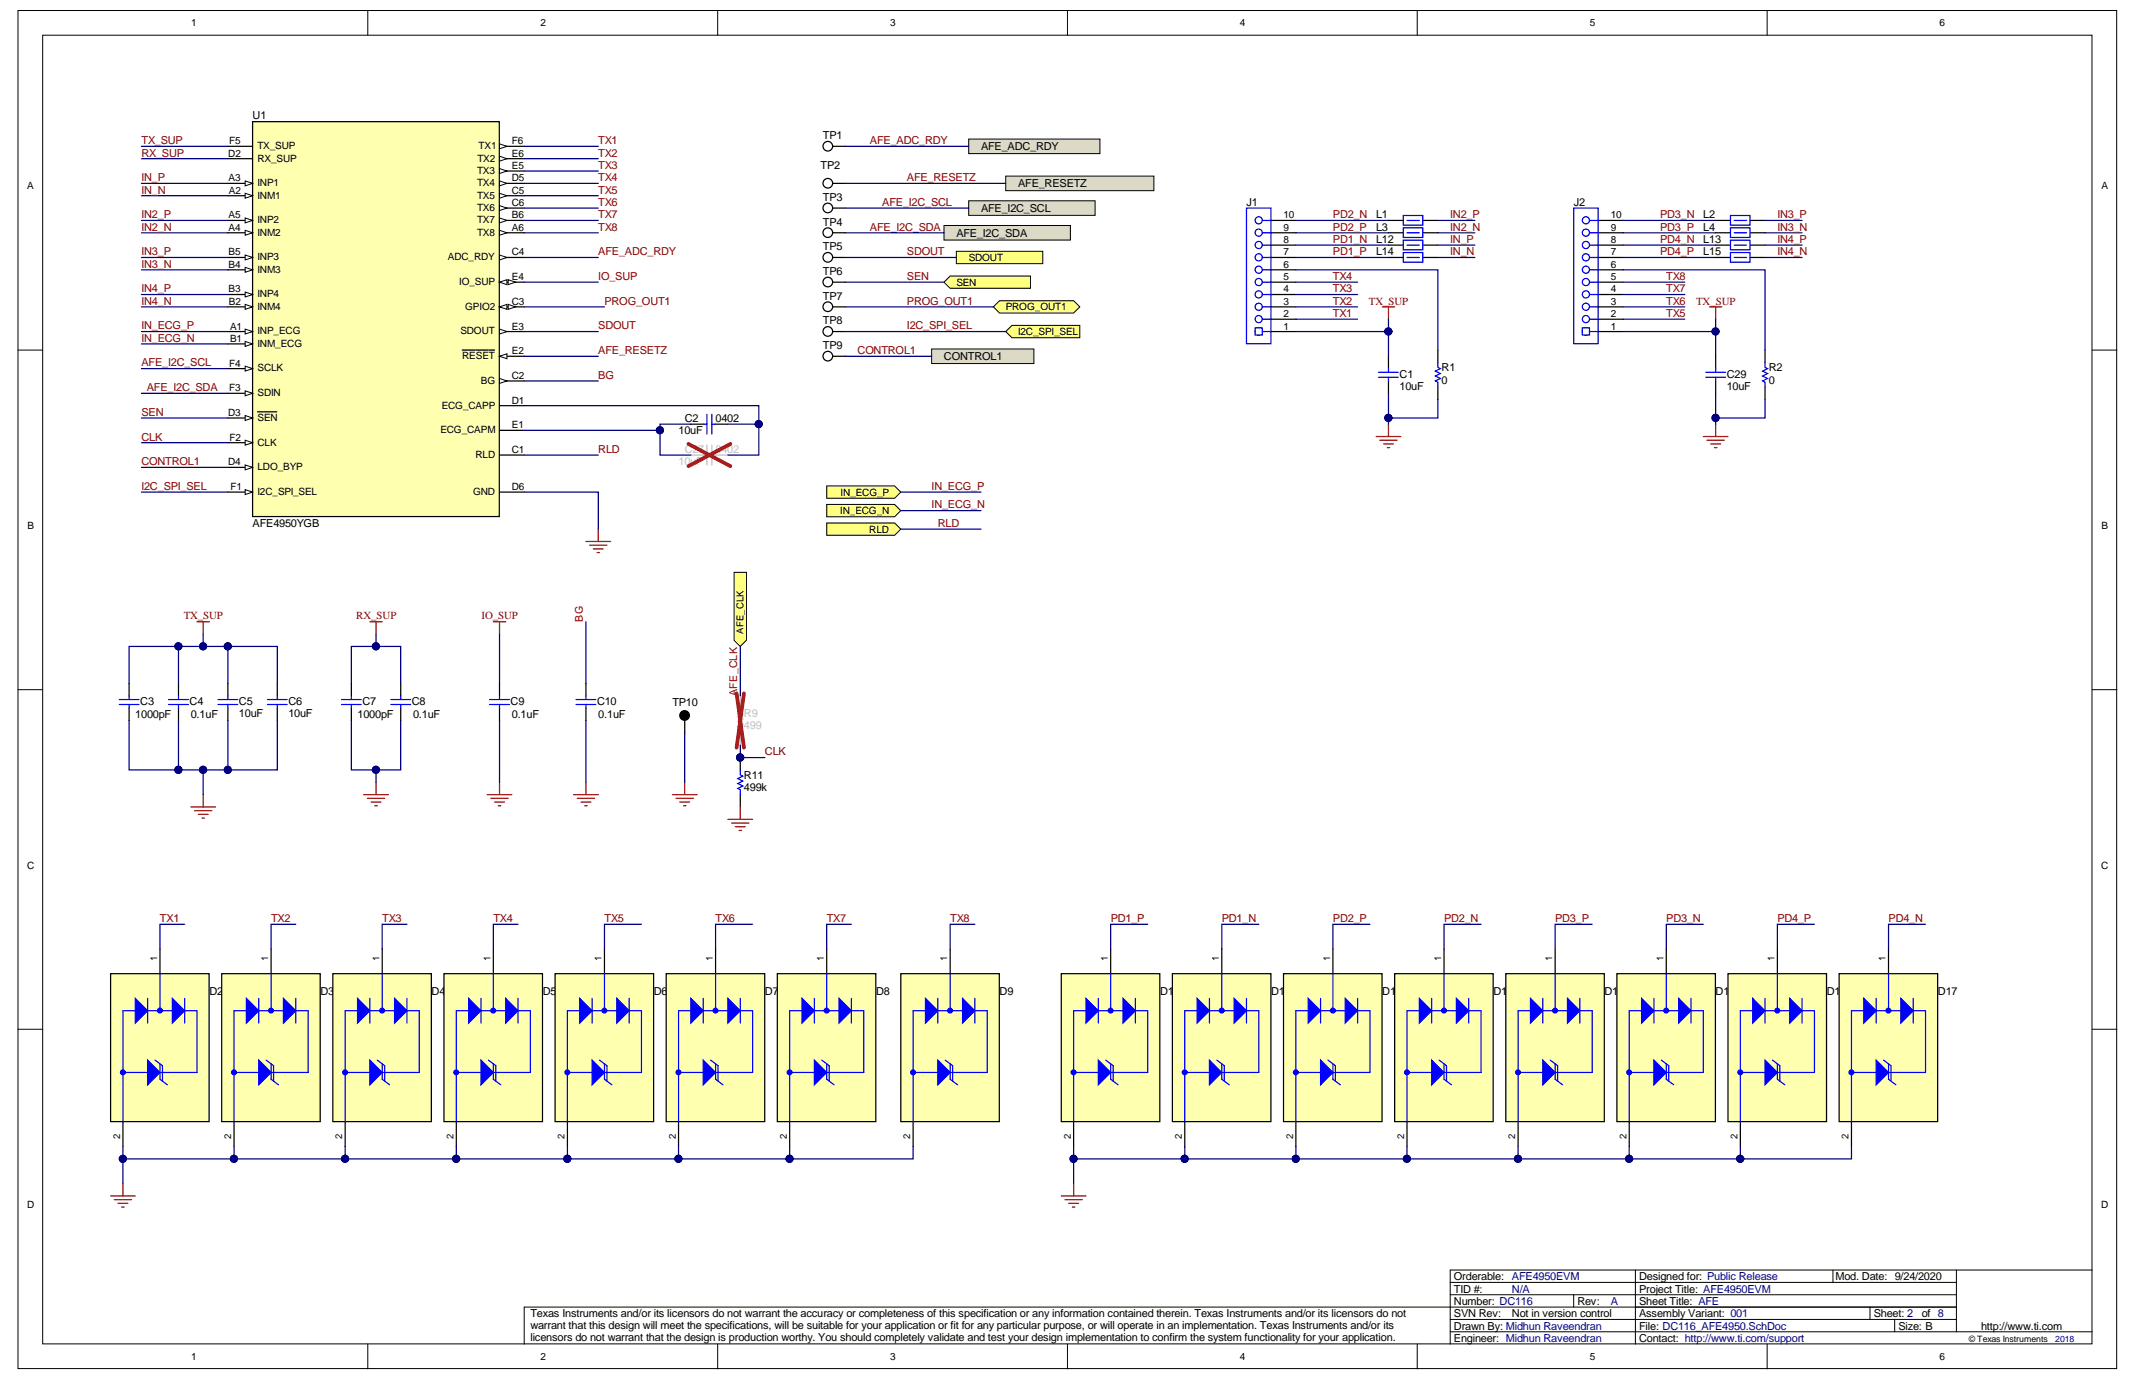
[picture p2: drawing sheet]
<svg xmlns="http://www.w3.org/2000/svg" width="432mm" height="279mm" viewBox="0 0 432 279" stroke-linecap="round" stroke-linejoin="round" font-family="sans-serif">
<defs><g id="words">
<g font-size="2.2" fill="#800000">
<text x="28.6" y="29.1">TX_SUP</text>
<text x="120.9" y="29.1">TX1</text>
<text x="175.8" y="29.1">AFE_ADC_RDY</text>
<text x="28.6" y="31.6">RX_SUP</text>
<text x="120.9" y="31.6">TX2</text>
<text x="120.9" y="34.1">TX3</text>
<text x="28.6" y="36.6">IN_P</text>
<text x="28.6" y="39.1">IN_N</text>
<text x="120.9" y="36.6">TX4</text>
<text x="120.9" y="39.1">TX5</text>
<text x="120.9" y="41.6">TX6</text>
<text x="178.3" y="41.6">AFE_I2C_SCL</text>
<text x="183.3" y="36.6">AFE_RESETZ</text>
<text x="28.6" y="44.1">IN2_P</text>
<text x="28.6" y="46.6">IN2_N</text>
<text x="120.9" y="46.6">TX8</text>
<text x="120.9" y="44.1">TX7</text>
<text x="175.8" y="46.6">AFE_I2C_SDA</text>
<text x="269.3" y="46.6">PD2_P</text>
<text x="269.3" y="44.1">PD2_N</text>
<text x="293" y="44.1">IN2_P</text>
<text x="293" y="46.6">IN2_N</text>
<text x="335.4" y="44.1">PD3_N</text>
<text x="335.4" y="46.6">PD3_P</text>
<text x="359.1" y="44.1">IN3_P</text>
<text x="359.1" y="46.6">IN3_N</text>
<text x="28.6" y="51.6">IN3_P</text>
<text x="120.9" y="51.6">AFE_ADC_RDY</text>
<text x="183.3" y="51.6">SDOUT</text>
<text x="269.3" y="49.1">PD1_N</text>
<text x="269.3" y="51.6">PD1_P</text>
<text x="293" y="49.1">IN_P</text>
<text x="293" y="51.6">IN_N</text>
<text x="335.4" y="51.6">PD4_P</text>
<text x="335.4" y="49.1">PD4_N</text>
<text x="359.1" y="49.1">IN4_P</text>
<text x="359.1" y="51.6">IN4_N</text>
<text x="28.6" y="54.1">IN3_N</text>
<text x="28.6" y="59.1">IN4_P</text>
<text x="120.9" y="56.6">IO_SUP</text>
<text x="183.3" y="56.6">SEN</text>
<text x="269.3" y="59.1">TX3</text>
<text x="269.3" y="56.6">TX4</text>
<text x="336.7" y="56.6">TX8</text>
<text x="336.7" y="59.1">TX7</text>
<text x="28.6" y="61.6">IN4_N</text>
<text x="122.1" y="61.6">PROG_OUT1</text>
<text x="183.3" y="61.6">PROG_OUT1</text>
<text x="269.3" y="64.1">TX1</text>
<text x="269.3" y="61.6">TX2</text>
<text x="276.6" y="61.5">TX_SUP</text>
<text x="336.7" y="61.6">TX6</text>
<text x="336.7" y="64.1">TX5</text>
<text x="342.7" y="61.5">TX_SUP</text>
<text x="28.6" y="69.1">IN_ECG_N</text>
<text x="28.6" y="66.6">IN_ECG_P</text>
<text x="120.9" y="71.6">AFE_RESETZ</text>
<text x="120.9" y="66.6">SDOUT</text>
<text x="173.3" y="71.6">CONTROL1</text>
<text x="183.3" y="66.6">I2C_SPI_SEL</text>
<text x="28.6" y="74">AFE_I2C_SCL</text>
<text x="120.9" y="76.5">BG</text>
<text x="29.7" y="79">AFE_I2C_SDA</text>
<text x="28.6" y="89">CLK</text>
<text x="28.6" y="84">SEN</text>
<text x="28.6" y="94">CONTROL1</text>
<text x="120.9" y="91.5">RLD</text>
<text x="28.6" y="99">I2C_SPI_SEL</text>
<text x="188.2" y="99">IN_ECG_P</text>
<text x="188.2" y="102.7">IN_ECG_N</text>
<text x="189.5" y="106.5">RLD</text>
<text x="37.1" y="125.2">TX_SUP</text>
<text x="72" y="125.2">RX_SUP</text>
<text x="97.3" y="125.2">IO_SUP</text>
<text x="154.6" y="152.6">CLK</text>
<text x="32.3" y="186.3">TX1</text>
<text x="54.8" y="186.3">TX2</text>
<text x="77.2" y="186.3">TX3</text>
<text x="99.7" y="186.3">TX4</text>
<text x="122.1" y="186.3">TX5</text>
<text x="144.6" y="186.3">TX6</text>
<text x="167" y="186.3">TX7</text>
<text x="192" y="186.3">TX8</text>
<text x="224.4" y="186.3">PD1_P</text>
<text x="246.9" y="186.3">PD1_N</text>
<text x="269.3" y="186.3">PD2_P</text>
<text x="291.8" y="186.3">PD2_N</text>
<text x="314.2" y="186.3">PD3_P</text>
<text x="336.7" y="186.3">PD3_N</text>
<text x="359.1" y="186.3">PD4_P</text>
<text x="381.6" y="186.3">PD4_N</text>
</g>
<g font-size="2.2">
<text x="51" y="24.1">U1</text>
<text x="166.3" y="28.1">TP1</text>
<text x="165.8" y="34.1">TP2</text>
<text x="198.2" y="30.3">AFE_ADC_RDY</text>
<text x="166.3" y="40.6">TP3</text>
<text x="205.7" y="37.8">AFE_RESETZ</text>
<text x="251.9" y="41.6">J1</text>
<text x="318" y="41.6">J2</text>
<text x="166.3" y="45.6">TP4</text>
<text x="193.2" y="47.8">AFE_I2C_SDA</text>
<text x="198.2" y="42.8">AFE_I2C_SCL</text>
<text x="278.1" y="44.1">L1</text>
<text x="278.1" y="46.6">L3</text>
<text x="344.2" y="44.1">L2</text>
<text x="344.2" y="46.6">L4</text>
<text x="166.3" y="50.6">TP5</text>
<text x="278.1" y="49.1">L12</text>
<text x="278.1" y="51.6">L14</text>
<text x="344.2" y="49.1">L13</text>
<text x="344.2" y="51.6">L15</text>
<text x="166.3" y="55.6">TP6</text>
<text x="166.3" y="60.6">TP7</text>
<text x="166.3" y="65.6">TP8</text>
<text x="166.3" y="70.6">TP9</text>
<text x="190.7" y="72.7">CONTROL1</text>
<text x="282.8" y="76.3">C1</text>
<text x="291.3" y="77.5">0</text>
<text x="291.3" y="75">R1</text>
<text x="348.9" y="76.3">C29</text>
<text x="357.4" y="77.5">0</text>
<text x="357.4" y="75">R2</text>
<text x="282.8" y="78.8">10uF</text>
<text x="348.9" y="78.8">10uF</text>
<text x="137.1" y="87.8">10uF</text>
<text x="138.4" y="85.3">C2</text>
<text x="144.6" y="85.3">0402</text>
<text x="51" y="106.5">AFE4950YGB</text>
<text x="28.3" y="142.4">C3</text>
<text x="38.3" y="142.4">C4</text>
<text x="48.3" y="142.4">C5</text>
<text x="58.3" y="142.4">C6</text>
<text x="73.2" y="142.4">C7</text>
<text x="83.2" y="142.4">C8</text>
<text x="103.2" y="142.4">C9</text>
<text x="120.6" y="142.4">C10</text>
<text x="135.9" y="142.7">TP10</text>
<text x="27.3" y="145.2">1000pF</text>
<text x="38.6" y="145.2">0.1uF</text>
<text x="48.3" y="144.9">10uF</text>
<text x="58.3" y="144.9">10uF</text>
<text x="72.2" y="145.2">1000pF</text>
<text x="83.5" y="145.2">0.1uF</text>
<text x="103.4" y="145.2">0.1uF</text>
<text x="120.9" y="145.2">0.1uF</text>
<text x="150.3" y="159.9">499k</text>
<text x="150.3" y="157.4">R11</text>
<text x="42.3" y="201">D2</text>
<text x="64.8" y="201">D3</text>
<text x="87.2" y="201">D4</text>
<text x="109.7" y="201">D5</text>
<text x="132.1" y="201">D6</text>
<text x="154.6" y="201">D7</text>
<text x="177" y="201">D8</text>
<text x="202" y="201">D9</text>
<text x="234.4" y="201">D1</text>
<text x="256.9" y="201">D1</text>
<text x="279.3" y="201">D1</text>
<text x="282.1" y="201">2</text>
<text x="301.8" y="201">D1</text>
<text x="304.5" y="201">3</text>
<text x="324.2" y="201">D1</text>
<text x="327" y="201">4</text>
<text x="346.7" y="201">D1</text>
<text x="349.4" y="201">5</text>
<text x="369.1" y="201">D1</text>
<text x="371.9" y="201">6</text>
<text x="391.6" y="201">D17</text>
<text x="293.8" y="263.7">Number: DC116</text>
<text x="293.8" y="261.2">TID #:</text>
<text x="293.8" y="258.7">Orderable:</text>
<text x="318.7" y="263.7">Rev:</text>
<text x="331.2" y="263.7">Sheet Title: AFE</text>
<text x="331.2" y="261.2">Project Title: AFE4950EVM</text>
<text x="331.2" y="258.7">Designed for: Public Release</text>
<text x="370.9" y="258.7">Mod. Date: 9/24/2020</text>
<text x="107.2" y="266.1">Texas Instruments and/or its licensors do not warrant the accuracy or completeness of this specification or any information contained therein. Texas Instruments and/or its licensors do not</text>
<text x="107.2" y="268.6">warrant that this design will meet the specifications, will be suitable for your application or fit for any particular purpose, or will operate in an implementation. Texas Instruments and/or its</text>
<text x="293.8" y="268.7">Drawn By: Midhun Raveendran</text>
<text x="293.8" y="266.2">SVN Rev:</text>
<text x="305.5" y="266.2">Not in version control</text>
<text x="331.2" y="268.7">File: DC116_AFE4950.SchDoc</text>
<text x="331.2" y="266.2">Assembly Variant: 001</text>
<text x="378.6" y="266.2">Sheet: 2</text>
<text x="383.6" y="268.7">Size: B</text>
<text x="388.3" y="266.2">of 8</text>
<text x="400.3" y="268.7">http://www.ti.com</text>
<text x="107.2" y="271">licensors do not warrant that the design is production worthy. You should completely validate and test your design implementation to confirm the system functionality for your application.</text>
<text x="293.8" y="271.2">Engineer: Midhun Raveendran</text>
<text x="331.2" y="271.2">Contact: http://www.ti.com/support</text>
</g>
<g font-size="2.2" fill="#c0bebc">
<text x="137.1" y="94">10uF</text>
<text x="138.4" y="91.5">C27</text>
<text x="144.6" y="91.5">0402</text>
<text x="150.3" y="147.4">499</text>
<text x="150.3" y="144.9">R9</text>
</g>
<g font-size="2.2" fill="#000080">
<text x="305.5" y="261.2">N/A</text>
<text x="305.5" y="258.7">AFE4950EVM</text>
<text x="325.5" y="263.7">A</text>
</g>
<g font-size="2.1" fill="#800000">
<text x="117.8" y="125.6" transform="rotate(-90 117.8 125.6)">BG</text>
<text x="149" y="140.6" transform="rotate(-90 149 140.6)">AFE_CLK</text>
</g>
<g font-size="2">
<text x="38.6" y="5.3">1</text>
<text x="109.2" y="5.3">2</text>
<text x="179.8" y="5.3">3</text>
<text x="250.5" y="5.3">4</text>
<text x="321.2" y="5.3">5</text>
<text x="391.9" y="5.3">6</text>
<text x="46.3" y="29.2">F5</text>
<text x="103.4" y="29.2">F6</text>
<text x="46.1" y="31.6">D2</text>
<text x="52" y="32.6">RX_SUP</text>
<text x="52" y="30.2">TX_SUP</text>
<text x="96.4" y="35.1">TX3</text>
<text x="96.5" y="32.6">TX2</text>
<text x="96.7" y="30.2">TX1</text>
<text x="103.4" y="31.6">E6</text>
<text x="103.4" y="34.1">E5</text>
<text x="5.5" y="38.3">A</text>
<text x="46.2" y="36.6">A3</text>
<text x="46.2" y="39.1">A2</text>
<text x="52" y="40.1">INM1</text>
<text x="52" y="37.6">INP1</text>
<text x="96.4" y="37.6">TX4</text>
<text x="96.4" y="40.1">TX5</text>
<text x="103.4" y="36.6">D5</text>
<text x="103.4" y="39.1">C5</text>
<text x="103.4" y="41.6">C6</text>
<text x="424.6" y="38.3">A</text>
<text x="46.2" y="46.6">A4</text>
<text x="46.2" y="44.1">A5</text>
<text x="52" y="47.6">INM2</text>
<text x="52" y="45.1">INP2</text>
<text x="96.4" y="42.6">TX6</text>
<text x="96.4" y="45.1">TX7</text>
<text x="96.4" y="47.6">TX8</text>
<text x="103.4" y="44.1">B6</text>
<text x="103.4" y="46.6">A6</text>
<text x="259.3" y="46.6">9</text>
<text x="259.3" y="44.1">10</text>
<text x="325.5" y="46.6">9</text>
<text x="325.5" y="44.1">10</text>
<text x="46.2" y="51.6">B5</text>
<text x="52" y="52.6">INP3</text>
<text x="90.5" y="52.6">ADC_RDY</text>
<text x="103.4" y="51.6">C4</text>
<text x="195.7" y="52.7">SDOUT</text>
<text x="259.3" y="51.6">7</text>
<text x="259.3" y="49.1">8</text>
<text x="325.5" y="51.6">7</text>
<text x="325.5" y="49.1">8</text>
<text x="46.2" y="54.1">B4</text>
<text x="46.2" y="59.1">B3</text>
<text x="52" y="55.1">INM3</text>
<text x="92.8" y="57.6">IO_SUP</text>
<text x="103.4" y="56.6">E4</text>
<text x="193.2" y="57.7">SEN</text>
<text x="259.3" y="56.6">5</text>
<text x="259.3" y="59.1">4</text>
<text x="259.3" y="54.1">6</text>
<text x="325.5" y="56.6">5</text>
<text x="325.5" y="59.1">4</text>
<text x="325.5" y="54.1">6</text>
<text x="46.2" y="61.6">B2</text>
<text x="52" y="62.6">INM4</text>
<text x="52" y="60.1">INP4</text>
<text x="94" y="62.6">GPIO2</text>
<text x="103.4" y="61.6">C3</text>
<text x="203.2" y="62.7">PROG_OUT1</text>
<text x="259.3" y="64.1">2</text>
<text x="259.3" y="61.6">3</text>
<text x="325.5" y="64.1">2</text>
<text x="325.5" y="61.6">3</text>
<text x="46.5" y="69.1">B1</text>
<text x="46.5" y="66.6">A1</text>
<text x="52" y="70.1">INM_ECG</text>
<text x="52" y="67.6">INP_ECG</text>
<text x="93" y="67.6">SDOUT</text>
<text x="103.4" y="71.6">E2</text>
<text x="103.4" y="66.6">E3</text>
<text x="205.7" y="67.7">I2C_SPI_SEL</text>
<text x="259.3" y="66.6">1</text>
<text x="325.5" y="66.6">1</text>
<text x="46.3" y="74.1">F4</text>
<text x="52" y="75.1">SCLK</text>
<text x="93.4" y="72.6">RESET</text>
<text x="97.2" y="77.6">BG</text>
<text x="103.4" y="76.6">C2</text>
<text x="46.3" y="79.1">F3</text>
<text x="52" y="80.1">SDIN</text>
<text x="89.3" y="82.5">ECG_CAPP</text>
<text x="103.4" y="81.6">D1</text>
<text x="46.1" y="84">D3</text>
<text x="46.3" y="89">F2</text>
<text x="52" y="85">SEN</text>
<text x="89" y="87.5">ECG_CAPM</text>
<text x="103.4" y="86.5">E1</text>
<text x="46.1" y="94">D4</text>
<text x="52" y="90">CLK</text>
<text x="52" y="95">LDO_BYP</text>
<text x="96.1" y="92.5">RLD</text>
<text x="103.4" y="91.5">C1</text>
<text x="46.6" y="99">F1</text>
<text x="52" y="100">I2C_SPl_SEL</text>
<text x="95.6" y="100">GND</text>
<text x="103.4" y="99">D6</text>
<text x="169.9" y="100.1">IN_ECG_P</text>
<text x="5.5" y="106.9">B</text>
<text x="169.8" y="103.9">IN_ECG_N</text>
<text x="175.6" y="107.6">RLD</text>
<text x="424.7" y="106.9">B</text>
<text x="5.5" y="175.5">C</text>
<text x="424.6" y="175.5">C</text>
<text x="5.5" y="244.1">D</text>
<text x="424.6" y="244.1">D</text>
<text x="38.6" y="274.8">1</text>
<text x="109.2" y="274.8">2</text>
<text x="179.8" y="274.8">3</text>
<text x="250.5" y="274.8">4</text>
<text x="321.2" y="274.8">5</text>
<text x="391.9" y="274.8">6</text>
</g>
<g font-size="1.9">
<text x="150.2" y="128.1" transform="rotate(-90 150.2 128.1)">AFE_CLK</text>
<text x="31.7" y="194.2" transform="rotate(-90 31.7 194.2)">1</text>
<text x="54.2" y="194.2" transform="rotate(-90 54.2 194.2)">1</text>
<text x="76.7" y="194.2" transform="rotate(-90 76.7 194.2)">1</text>
<text x="99.1" y="194.2" transform="rotate(-90 99.1 194.2)">1</text>
<text x="121.6" y="194.2" transform="rotate(-90 121.6 194.2)">1</text>
<text x="144" y="194.2" transform="rotate(-90 144 194.2)">1</text>
<text x="166.5" y="194.2" transform="rotate(-90 166.5 194.2)">1</text>
<text x="191.4" y="194.2" transform="rotate(-90 191.4 194.2)">1</text>
<text x="223.8" y="194.2" transform="rotate(-90 223.8 194.2)">1</text>
<text x="246.3" y="194.2" transform="rotate(-90 246.3 194.2)">1</text>
<text x="268.7" y="194.2" transform="rotate(-90 268.7 194.2)">1</text>
<text x="291.2" y="194.2" transform="rotate(-90 291.2 194.2)">1</text>
<text x="313.7" y="194.2" transform="rotate(-90 313.7 194.2)">1</text>
<text x="336.1" y="194.2" transform="rotate(-90 336.1 194.2)">1</text>
<text x="358.6" y="194.2" transform="rotate(-90 358.6 194.2)">1</text>
<text x="381" y="194.2" transform="rotate(-90 381 194.2)">1</text>
<text x="24.3" y="230.2" transform="rotate(-90 24.3 230.2)">2</text>
<text x="46.7" y="230.2" transform="rotate(-90 46.7 230.2)">2</text>
<text x="69.2" y="230.2" transform="rotate(-90 69.2 230.2)">2</text>
<text x="91.6" y="230.2" transform="rotate(-90 91.6 230.2)">2</text>
<text x="114.1" y="230.2" transform="rotate(-90 114.1 230.2)">2</text>
<text x="136.5" y="230.2" transform="rotate(-90 136.5 230.2)">2</text>
<text x="159" y="230.2" transform="rotate(-90 159 230.2)">2</text>
<text x="183.9" y="230.2" transform="rotate(-90 183.9 230.2)">2</text>
<text x="216.4" y="230.2" transform="rotate(-90 216.4 230.2)">2</text>
<text x="238.8" y="230.2" transform="rotate(-90 238.8 230.2)">2</text>
<text x="261.3" y="230.2" transform="rotate(-90 261.3 230.2)">2</text>
<text x="283.7" y="230.2" transform="rotate(-90 283.7 230.2)">2</text>
<text x="306.2" y="230.2" transform="rotate(-90 306.2 230.2)">2</text>
<text x="328.6" y="230.2" transform="rotate(-90 328.6 230.2)">2</text>
<text x="351.1" y="230.2" transform="rotate(-90 351.1 230.2)">2</text>
<text x="373.5" y="230.2" transform="rotate(-90 373.5 230.2)">2</text>
</g>
<text font-size="1.8" x="397.8" y="271.2">© Texas Instruments</text>
<text font-size="1.8" fill="#000080" x="415.3" y="271.2">2018</text>
</g></defs>
<g fill="#fff" stroke="#000" stroke-width=".2">
<path d="M3.6 2.1h424.1v274.4h-424.1z"/>
<path d="M8.6 7.1h414.1v264.4h-414.1z"/>
</g>
<g fill="none" stroke="#000" stroke-width=".2">
<path d="M74.3 2.1v5M145 2.1v5M215.7 2.1v5M286.4 2.1v5M357.1 2.1v5M3.6 70.7h5M422.8 70.7h4.9M3.6 139.4h5M422.8 139.4h4.9M3.6 208h5M422.8 208h4.9M293 259.1h102.3"/>
<path d="M330.4 256.6h-37.4v15M370.4 256.6v2.5M395.3 256.6v12.5M422.8 256.6h-92.4v15M74.3 271.6v5M145 271.6v5M215.7 271.6v5M286.4 271.6v5M293 269.1h129.8M293 266.6h102.3M293 261.6h102.3M318 261.6v2.5"/>
<path d="M357.1 271.6v5M377.8 264.1v2.5M382.8 266.6v2.5M395.3 264.1h-289.4v7.5"/>
</g>
<circle cx="167.3" cy="29.5" r=".97" fill="#fff" stroke="#000" stroke-width=".25"/>
<path d="M168.3 29.6h2.5" fill="none" stroke="#000" stroke-width=".25"/>
<circle cx="167.3" cy="37" r=".97" fill="#fff" stroke="#000" stroke-width=".25"/>
<path d="M168.3 37.1h2.5" fill="none" stroke="#000" stroke-width=".25"/>
<circle cx="167.3" cy="42" r=".97" fill="#fff" stroke="#000" stroke-width=".25"/>
<path d="M168.3 42h2.5" fill="none" stroke="#000" stroke-width=".25"/>
<circle cx="167.3" cy="47" r=".97" fill="#fff" stroke="#000" stroke-width=".25"/>
<path d="M168.3 47h2.5" fill="none" stroke="#000" stroke-width=".25"/>
<circle cx="167.3" cy="52" r=".97" fill="#fff" stroke="#000" stroke-width=".25"/>
<path d="M168.3 52h2.5" fill="none" stroke="#000" stroke-width=".25"/>
<circle cx="167.3" cy="57" r=".97" fill="#fff" stroke="#000" stroke-width=".25"/>
<path d="M168.3 57h2.5" fill="none" stroke="#000" stroke-width=".25"/>
<circle cx="167.3" cy="62" r=".97" fill="#fff" stroke="#000" stroke-width=".25"/>
<path d="M168.3 62h2.5" fill="none" stroke="#000" stroke-width=".25"/>
<circle cx="167.3" cy="67" r=".97" fill="#fff" stroke="#000" stroke-width=".25"/>
<path d="M168.3 67h2.5" fill="none" stroke="#000" stroke-width=".25"/>
<circle cx="167.3" cy="72" r=".97" fill="#fff" stroke="#000" stroke-width=".25"/>
<path d="M168.3 72h2.5M138.4 145.6v2.5M149.6 153.1v2.5M149.6 160.6v2.5" fill="none" stroke="#000" stroke-width=".25"/>
<circle cx="138.3" cy="144.6" r=".97" fill="#000" stroke="#000" stroke-width=".25"/>
<g fill="none" stroke="#800000" stroke-width=".25">
<path d="M39.8 125.6h2.5M41.1 125.6v2.5M74.7 125.6h2.5M76 125.6v2.5M99.7 125.6h2.5M100.9 125.6v2.5M76 158.1v2.5M100.9 158.1v2.5M118.4 158.1v2.5M138.4 158.1v2.5M38.6 163.1h5M39.3 163.8h3.5"/>
<path d="M40.1 164.6h2M40.8 165.3h.5M41.1 160.6v2.5M73.5 160.6h5M74.2 161.3h3.5M75 162.1h2M75.7 162.8h.5M98.4 160.6h5M99.2 161.3h3.5M99.9 162.1h2M100.7 162.8h.5M115.9 160.6h5"/>
<path d="M116.6 161.3h3.5M117.4 162.1h2M118.1 162.8h.5M135.9 160.6h4.9M136.6 161.3h3.5M137.4 162.1h2M138.1 162.8h.5M147.1 165.6h5M147.8 166.3h3.5M148.6 167.1h2M149.3 167.8h.5M149.6 163.1v2.5"/>
</g>
<circle cx="149.6" cy="153.1" r=".72" fill="#000080" stroke="#000080" stroke-width=".2"/>
<path d="M149.6 155.6v1l.5 .2-1 .5 1 .5-1 .5 1 .5-1 .5 .5 .3v1" fill="none" stroke="#00f" stroke-width=".25"/>
<path d="M149.6 140.6v3.5l.5 .2-1 .5 1 .5-1 .5 1 .5-1 .5 .5 .3v3.5" fill="none" stroke="#c0bebc" stroke-width=".25"/>
<path d="M148.8 140.1l1.5 11M150.3 140.1l-1.5 11" fill="none" stroke="#f00" stroke-width=".75"/>
<path d="M148.3 115.7h2.5v13.7l-1.2 1.2-1.3-1.2z" fill-rule="evenodd" fill="#ffff80" stroke="#000" stroke-width=".2"/>
<g fill="#dcd9c7" stroke="#000" stroke-width=".2">
<path d="M195.7 28.1h26.6v2.9h-26.6z" fill-rule="evenodd"/>
<path d="M195.7 40.6h25.6v2.9h-25.6z" fill-rule="evenodd"/>
<path d="M190.7 45.6h25.6v2.9h-25.6z" fill-rule="evenodd"/>
<path d="M203.2 35.6h30v2.9h-30z" fill-rule="evenodd"/>
<path d="M188.2 70.5h20.7v3h-20.7z" fill-rule="evenodd"/>
</g>
<g fill="#ffff80" stroke="#000" stroke-width=".2">
<path d="M204.5 65.7h13.7v2.5h-13.7l-1.3-1.2z" fill-rule="evenodd"/>
<path d="M202 60.8h14.9l1.3 1.2-1.3 1.3h-14.9l-1.3-1.3z" fill-rule="evenodd"/>
<path d="M192 55.8h16.2v2.5h-16.2l-1.3-1.3z" fill-rule="evenodd"/>
<path d="M193.2 50.8h17.5v2.5h-17.5z" fill-rule="evenodd"/>
</g>
<g fill="none" stroke="#000" stroke-width=".25">
<path d="M26.1 138.1v2.5M36.1 138.1v2.5M46 138.1v2.5M56 138.1v2.5M71 138.1v2.5M81 138.1v2.5M100.9 138.1v2.5M118.4 138.1v2.5M26.1 143.1v2.5M36.1 143.1v2.5M46 143.1v2.5M56 143.1v2.5"/>
<path d="M71 143.1v2.5M81 143.1v2.5M100.9 143.1v2.5M118.4 143.1v2.5"/>
</g>
<g fill="none" stroke="#00f" stroke-width=".25">
<path d="M24.1 141.4h4M24.1 142.4h4M26.1 140.6v.8M26.1 142.4v.7M34.1 141.4h4M34.1 142.4h4M36.1 140.6v.8M36.1 142.4v.7M44.1 141.4h3.9M44.1 142.4h3.9M46 140.6v.8M46 142.4v.7"/>
<path d="M54 141.4h4M54 142.4h4M56 140.6v.8M56 142.4v.7M69 141.4h4M69 142.4h4M71 140.6v.8M71 142.4v.7M79 141.4h4M79 142.4h4M81 140.6v.8M81 142.4v.7"/>
<path d="M98.9 141.4h4M98.9 142.4h4M100.9 140.6v.8M100.9 142.4v.7M116.4 141.4h4M116.4 142.4h4M118.4 140.6v.8M118.4 142.4v.7"/>
</g>
<g fill="none" stroke="#000080" stroke-width=".25">
<path d="M170.8 29.6h24.9M170.8 37.1h32.4M170.8 47h19.9M170.8 57h19.9M170.8 52h22.4M170.8 42h24.9M170.8 72h17.4M170.8 67h32.4M170.8 62h29.9M26.1 138.1v-7.5h29.9v7.5M36.1 130.6v7.5M41.1 128.1v2.5"/>
<path d="M46 130.6v7.5M76 128.1v2.5h-5v7.5M76 130.6h5v7.5M100.9 128.1v10M118.4 125.6v12.5M149.6 130.6v10M26.1 145.6v10h29.9v-10M36.1 145.6v10M41.1 155.6v5M46 145.6v10M71 145.6v10h10v-10M76 155.6v2.5"/>
<path d="M100.9 145.6v12.5M118.4 145.6v12.5M138.4 148.1v10M149.6 150.6v2.5h5"/>
</g>
<g fill="#000080" stroke="#000080" stroke-width=".2">
<circle cx="46" cy="155.5" r=".72"/>
<circle cx="36" cy="155.5" r=".72"/>
<circle cx="46" cy="130.6" r=".72"/>
<circle cx="36" cy="130.6" r=".72"/>
<circle cx="76" cy="155.5" r=".72"/>
<circle cx="76" cy="130.6" r=".72"/>
<circle cx="41" cy="155.5" r=".72"/>
<circle cx="41" cy="130.6" r=".72"/>
<circle cx="149.6" cy="153.1" r=".72"/>
</g>
<path d="M51 24.6h49.9v79.8h-49.9z" fill="#ffffb0" stroke="#000" stroke-width=".25"/>
<path d="M100.9 52h5" fill="none" stroke="#000" stroke-width=".25"/>
<path d="M100.9 51.5l1.5 .5-1.5 .5z" fill="#fff"/>
<path d="M100.9 51.5l1.5 .5-1.5 .5z" fill="none" stroke="#000" stroke-width=".2"/>
<path d="M100.9 77h5" fill="none" stroke="#000" stroke-width=".25"/>
<path d="M100.9 76.5l1.5 .5-1.5 .5z" fill="#fff"/>
<path d="M100.9 76.5l1.5 .5-1.5 .5z" fill="none" stroke="#000" stroke-width=".2"/>
<path d="M46 89.5h5" fill="none" stroke="#000" stroke-width=".25"/>
<path d="M49.5 89l1.5 .5-1.5 .5z" fill="#fff"/>
<path d="M49.5 89l1.5 .5-1.5 .5z" fill="none" stroke="#000" stroke-width=".2"/>
<path d="M46 94.4h5" fill="none" stroke="#000" stroke-width=".25"/>
<path d="M49.5 93.9l1.5 .5-1.5 .5z" fill="#fff"/>
<path d="M49.5 93.9l1.5 .5-1.5 .5z" fill="none" stroke="#000" stroke-width=".2"/>
<path d="M100.9 62h5M100.9 99.4h5" fill="none" stroke="#000" stroke-width=".25"/>
<path d="M100.9 62l1.5-.5v1z" fill="#fff"/>
<path d="M100.9 62l1.5-.5v1z" fill="none" stroke="#000" stroke-width=".2"/>
<path d="M102.7 61.5l1.5 .5-1.5 .5z" fill="#fff"/>
<path d="M102.7 61.5l1.5 .5-1.5 .5z" fill="none" stroke="#000" stroke-width=".2"/>
<path d="M46 39.6h5" fill="none" stroke="#000" stroke-width=".25"/>
<path d="M49.5 39.1l1.5 .5-1.5 .4z" fill="#fff"/>
<path d="M49.5 39.1l1.5 .5-1.5 .4z" fill="none" stroke="#000" stroke-width=".2"/>
<path d="M46 37.1h5" fill="none" stroke="#000" stroke-width=".25"/>
<path d="M49.5 36.6l1.5 .5-1.5 .5z" fill="#fff"/>
<path d="M49.5 36.6l1.5 .5-1.5 .5z" fill="none" stroke="#000" stroke-width=".2"/>
<path d="M46 47h5" fill="none" stroke="#000" stroke-width=".25"/>
<path d="M49.5 46.5l1.5 .5-1.5 .5z" fill="#fff"/>
<path d="M49.5 46.5l1.5 .5-1.5 .5z" fill="none" stroke="#000" stroke-width=".2"/>
<path d="M46 44.5h5" fill="none" stroke="#000" stroke-width=".25"/>
<path d="M49.5 44l1.5 .5-1.5 .5z" fill="#fff"/>
<path d="M49.5 44l1.5 .5-1.5 .5z" fill="none" stroke="#000" stroke-width=".2"/>
<path d="M46 54.5h5" fill="none" stroke="#000" stroke-width=".25"/>
<path d="M49.5 54l1.5 .5-1.5 .5z" fill="#fff"/>
<path d="M49.5 54l1.5 .5-1.5 .5z" fill="none" stroke="#000" stroke-width=".2"/>
<path d="M46 52h5" fill="none" stroke="#000" stroke-width=".25"/>
<path d="M49.5 51.5l1.5 .5-1.5 .5z" fill="#fff"/>
<path d="M49.5 51.5l1.5 .5-1.5 .5z" fill="none" stroke="#000" stroke-width=".2"/>
<path d="M46 62h5" fill="none" stroke="#000" stroke-width=".25"/>
<path d="M49.5 61.5l1.5 .5-1.5 .5z" fill="#fff"/>
<path d="M49.5 61.5l1.5 .5-1.5 .5z" fill="none" stroke="#000" stroke-width=".2"/>
<path d="M46 59.5h5" fill="none" stroke="#000" stroke-width=".25"/>
<path d="M49.5 59l1.5 .5-1.5 .5z" fill="#fff"/>
<path d="M49.5 59l1.5 .5-1.5 .5z" fill="none" stroke="#000" stroke-width=".2"/>
<path d="M46 69.5h5" fill="none" stroke="#000" stroke-width=".25"/>
<path d="M49.5 69l1.5 .5-1.5 .5z" fill="#fff"/>
<path d="M49.5 69l1.5 .5-1.5 .5z" fill="none" stroke="#000" stroke-width=".2"/>
<path d="M46 67h5" fill="none" stroke="#000" stroke-width=".25"/>
<path d="M49.5 66.5l1.5 .5-1.5 .5z" fill="#fff"/>
<path d="M49.5 66.5l1.5 .5-1.5 .5z" fill="none" stroke="#000" stroke-width=".2"/>
<path d="M46 99.4h5M100.9 87h5M100.9 82h5" fill="none" stroke="#000" stroke-width=".25"/>
<path d="M49.5 98.9l1.5 .5-1.5 .5z" fill="#fff"/>
<path d="M49.5 98.9l1.5 .5-1.5 .5z" fill="none" stroke="#000" stroke-width=".2"/>
<path d="M100.9 57h5" fill="none" stroke="#000" stroke-width=".25"/>
<path d="M100.9 57l1.5-.5v1z" fill="#fff"/>
<path d="M100.9 57l1.5-.5v1z" fill="none" stroke="#000" stroke-width=".2"/>
<path d="M102.7 56.5l1.5 .5-1.5 .5z" fill="#fff"/>
<path d="M102.7 56.5l1.5 .5-1.5 .5z" fill="none" stroke="#000" stroke-width=".2"/>
<path d="M100.9 72h5" fill="none" stroke="#000" stroke-width=".25"/>
<path d="M100.9 72l1.5-.5v1z" fill="#fff"/>
<path d="M100.9 72l1.5-.5v1z" fill="none" stroke="#000" stroke-width=".2"/>
<path d="M46 32.1h5M46 74.5h5M93.4 70.7h1.3M94.8 70.7h1.2M96.1 70.7h1.2M97.4 70.7h1.2M98.8 70.7h1.1M100.9 91.9h5" fill="none" stroke="#000" stroke-width=".25"/>
<path d="M49.5 74l1.5 .5-1.5 .5z" fill="#fff"/>
<path d="M49.5 74l1.5 .5-1.5 .5z" fill="none" stroke="#000" stroke-width=".2"/>
<path d="M46 79.5h5" fill="none" stroke="#000" stroke-width=".25"/>
<path d="M49.5 79l1.5 .5-1.5 .5z" fill="#fff"/>
<path d="M49.5 79l1.5 .5-1.5 .5z" fill="none" stroke="#000" stroke-width=".2"/>
<path d="M46 84.5h5" fill="none" stroke="#000" stroke-width=".25"/>
<path d="M49.5 84l1.5 .5-1.5 .5z" fill="#fff"/>
<path d="M49.5 84l1.5 .5-1.5 .5z" fill="none" stroke="#000" stroke-width=".2"/>
<path d="M100.9 67h5M52 83.2h1.2M53.3 83.2h1.2M54.7 83.2h1.2" fill="none" stroke="#000" stroke-width=".25"/>
<path d="M100.9 66.5l1.5 .5-1.5 .5z" fill="#fff"/>
<path d="M100.9 66.5l1.5 .5-1.5 .5z" fill="none" stroke="#000" stroke-width=".2"/>
<path d="M100.9 29.6h5" fill="none" stroke="#000" stroke-width=".25"/>
<path d="M100.9 29.1l1.5 .5-1.5 .5z" fill="#fff"/>
<path d="M100.9 29.1l1.5 .5-1.5 .5z" fill="none" stroke="#000" stroke-width=".2"/>
<path d="M100.9 32.1h5" fill="none" stroke="#000" stroke-width=".25"/>
<path d="M100.9 31.6l1.5 .5-1.5 .5z" fill="#fff"/>
<path d="M100.9 31.6l1.5 .5-1.5 .5z" fill="none" stroke="#000" stroke-width=".2"/>
<path d="M100.9 34.6h5" fill="none" stroke="#000" stroke-width=".25"/>
<path d="M100.9 34.1l1.5 .5-1.5 .5z" fill="#fff"/>
<path d="M100.9 34.1l1.5 .5-1.5 .5z" fill="none" stroke="#000" stroke-width=".2"/>
<path d="M100.9 37.1h5" fill="none" stroke="#000" stroke-width=".25"/>
<path d="M100.9 36.6l1.5 .5-1.5 .5z" fill="#fff"/>
<path d="M100.9 36.6l1.5 .5-1.5 .5z" fill="none" stroke="#000" stroke-width=".2"/>
<path d="M100.9 39.6h5" fill="none" stroke="#000" stroke-width=".25"/>
<path d="M100.9 39.1l1.5 .5-1.5 .4z" fill="#fff"/>
<path d="M100.9 39.1l1.5 .5-1.5 .4z" fill="none" stroke="#000" stroke-width=".2"/>
<path d="M100.9 42h5" fill="none" stroke="#000" stroke-width=".25"/>
<path d="M100.9 41.5l1.5 .5-1.5 .5z" fill="#fff"/>
<path d="M100.9 41.5l1.5 .5-1.5 .5z" fill="none" stroke="#000" stroke-width=".2"/>
<path d="M100.9 44.5h5" fill="none" stroke="#000" stroke-width=".25"/>
<path d="M100.9 44l1.5 .5-1.5 .5z" fill="#fff"/>
<path d="M100.9 44l1.5 .5-1.5 .5z" fill="none" stroke="#000" stroke-width=".2"/>
<path d="M100.9 47h5" fill="none" stroke="#000" stroke-width=".25"/>
<path d="M100.9 46.5l1.5 .5-1.5 .5z" fill="#fff"/>
<path d="M100.9 46.5l1.5 .5-1.5 .5z" fill="none" stroke="#000" stroke-width=".2"/>
<path d="M46 29.6h5M32.3 191.8v4.9M24.8 226.7v5" fill="none" stroke="#000" stroke-width=".25"/>
<g fill="none" stroke="#000080" stroke-width=".25">
<path d="M28.6 29.6h17.4M28.6 32.1h17.4M28.6 37.1h17.4M28.6 39.6h17.4M105.9 29.6h15M105.9 32.1h15M105.9 37.1h15M105.9 39.6h15M105.9 34.6h15M28.6 44.5h17.4M28.6 47h17.4M28.6 52h17.4"/>
<path d="M28.6 54.5h17.4M28.6 59.5h17.4M105.9 44.5h15M105.9 47h15M105.9 52h15M105.9 42h15M105.9 57h15M28.6 62h17.4M28.6 74.5h17.4M28.6 79.5h17.4M105.9 62h16.2M105.9 77h15"/>
<path d="M105.9 67h15M105.9 72h15M28.6 84.5h17.4M28.6 89.5h17.4M28.6 94.4h17.4M28.6 99.4h17.4M105.9 99.4h15v7.5"/>
</g>
<path d="M118.4 109.4h5M119.1 110.2h3.5M119.9 110.9h2M120.6 111.7h.5M120.9 106.9v2.5" fill="none" stroke="#800000" stroke-width=".25"/>
<path d="M22.3 196.7h20v29.9h-20z" fill="#ffffb0" stroke="#000" stroke-width=".25"/>
<path d="M34.8 201.7l2.5 2.5-2.5 2.5z" fill="#00f"/>
<path d="M24.8 204.2v12.5M29.8 204.2h5M34.8 201.7l2.5 2.5-2.5 2.5zM37.3 201.7v5" fill="none" stroke="#00f" stroke-width=".25"/>
<path d="M29.8 214.2l2.5 2.5-2.5 2.5z" fill="#00f"/>
<path d="M32.3 196.7v7.5M29.8 214.2l2.5 2.5-2.5 2.5zM29.8 216.7h-5v10M31.3 214.2l1.5 1.1v3.2M32.3 215v3.1l1.5 1.1M37.3 204.2h2.5v12.5h-7.5" fill="none" stroke="#00f" stroke-width=".25"/>
<g fill="none" stroke="#00f" stroke-width=".75">
<circle cx="24.8" cy="216.7" r=".22"/>
<circle cx="32.3" cy="204.2" r=".22"/>
</g>
<path d="M27.3 201.7l2.5 2.5-2.5 2.5z" fill="#00f"/>
<path d="M24.8 204.2h2.5M27.3 201.7l2.5 2.5-2.5 2.5zM29.8 201.7v5" fill="none" stroke="#00f" stroke-width=".25"/>
<path d="M54.8 191.8v4.9M47.3 226.7v5" fill="none" stroke="#000" stroke-width=".25"/>
<path d="M44.8 196.7h19.9v29.9h-19.9z" fill="#ffffb0" stroke="#000" stroke-width=".25"/>
<path d="M57.3 201.7l2.5 2.5-2.5 2.5z" fill="#00f"/>
<path d="M47.3 204.2v12.5M52.3 204.2h5M57.3 201.7l2.5 2.5-2.5 2.5zM59.8 201.7v5" fill="none" stroke="#00f" stroke-width=".25"/>
<path d="M52.3 214.2l2.5 2.5-2.5 2.5z" fill="#00f"/>
<path d="M54.8 196.7v7.5M52.3 214.2l2.5 2.5-2.5 2.5zM52.3 216.7h-5v10M53.8 214.2l1.5 1.1v3.2M54.8 215v3.1l1.5 1.1M59.8 204.2h2.5v12.5h-7.5" fill="none" stroke="#00f" stroke-width=".25"/>
<g fill="none" stroke="#00f" stroke-width=".75">
<circle cx="47.3" cy="216.7" r=".22"/>
<circle cx="54.8" cy="204.2" r=".22"/>
</g>
<path d="M49.8 201.7l2.5 2.5-2.5 2.5z" fill="#00f"/>
<path d="M47.3 204.2h2.5M49.8 201.7l2.5 2.5-2.5 2.5zM52.3 201.7v5" fill="none" stroke="#00f" stroke-width=".25"/>
<path d="M77.2 191.8v4.9M69.7 226.7v5" fill="none" stroke="#000" stroke-width=".25"/>
<path d="M67.3 196.7h19.9v29.9h-19.9z" fill="#ffffb0" stroke="#000" stroke-width=".25"/>
<path d="M79.7 201.7l2.5 2.5-2.5 2.5z" fill="#00f"/>
<path d="M69.7 204.2v12.5M74.7 204.2h5M79.7 201.7l2.5 2.5-2.5 2.5zM82.2 201.7v5" fill="none" stroke="#00f" stroke-width=".25"/>
<path d="M74.7 214.2l2.5 2.5-2.5 2.5z" fill="#00f"/>
<path d="M77.2 196.7v7.5M74.7 214.2l2.5 2.5-2.5 2.5zM74.7 216.7h-5v10M76.2 214.2l1.5 1.1v3.2M77.2 215v3.1l1.5 1.1M82.2 204.2h2.5v12.5h-7.5" fill="none" stroke="#00f" stroke-width=".25"/>
<g fill="none" stroke="#00f" stroke-width=".75">
<circle cx="69.7" cy="216.7" r=".22"/>
<circle cx="77.2" cy="204.2" r=".22"/>
</g>
<path d="M72.2 201.7l2.5 2.5-2.5 2.5z" fill="#00f"/>
<path d="M69.7 204.2h2.5M72.2 201.7l2.5 2.5-2.5 2.5zM74.7 201.7v5" fill="none" stroke="#00f" stroke-width=".25"/>
<path d="M99.7 191.8v4.9M92.2 226.7v5" fill="none" stroke="#000" stroke-width=".25"/>
<path d="M89.7 196.7h19.9v29.9h-19.9z" fill="#ffffb0" stroke="#000" stroke-width=".25"/>
<path d="M102.2 201.7l2.5 2.5-2.5 2.5z" fill="#00f"/>
<path d="M92.2 204.2v12.5M97.2 204.2h5M102.2 201.7l2.5 2.5-2.5 2.5zM104.7 201.7v5" fill="none" stroke="#00f" stroke-width=".25"/>
<path d="M97.2 214.2l2.5 2.5-2.5 2.5z" fill="#00f"/>
<path d="M99.7 196.7v7.5M97.2 214.2l2.5 2.5-2.5 2.5zM97.2 216.7h-5v10M98.7 214.2l1.5 1.1v3.2M99.7 215v3.1l1.5 1.1M104.7 204.2h2.5v12.5h-7.5" fill="none" stroke="#00f" stroke-width=".25"/>
<g fill="none" stroke="#00f" stroke-width=".75">
<circle cx="92.2" cy="216.7" r=".22"/>
<circle cx="99.7" cy="204.2" r=".22"/>
</g>
<path d="M94.7 201.7l2.5 2.5-2.5 2.5z" fill="#00f"/>
<path d="M92.2 204.2h2.5M94.7 201.7l2.5 2.5-2.5 2.5zM97.2 201.7v5" fill="none" stroke="#00f" stroke-width=".25"/>
<path d="M122.1 191.8v4.9M114.7 226.7v5" fill="none" stroke="#000" stroke-width=".25"/>
<path d="M112.2 196.7h19.9v29.9h-19.9z" fill="#ffffb0" stroke="#000" stroke-width=".25"/>
<path d="M124.6 201.7l2.5 2.5-2.5 2.5z" fill="#00f"/>
<path d="M114.7 204.2v12.5M119.6 204.2h5M124.6 201.7l2.5 2.5-2.5 2.5zM127.1 201.7v5" fill="none" stroke="#00f" stroke-width=".25"/>
<path d="M119.6 214.2l2.5 2.5-2.5 2.5z" fill="#00f"/>
<path d="M122.1 196.7v7.5M119.6 214.2l2.5 2.5-2.5 2.5zM119.6 216.7h-4.9v10M121.1 214.2l1.5 1.1v3.2M122.1 215v3.1l1.5 1.1M127.1 204.2h2.5v12.5h-7.5" fill="none" stroke="#00f" stroke-width=".25"/>
<g fill="none" stroke="#00f" stroke-width=".75">
<circle cx="114.6" cy="216.7" r=".22"/>
<circle cx="122.1" cy="204.2" r=".22"/>
</g>
<path d="M117.1 201.7l2.5 2.5-2.5 2.5z" fill="#00f"/>
<path d="M114.7 204.2h2.4M117.1 201.7l2.5 2.5-2.5 2.5zM119.6 201.7v5" fill="none" stroke="#00f" stroke-width=".25"/>
<path d="M144.6 191.8v4.9M137.1 226.7v5" fill="none" stroke="#000" stroke-width=".25"/>
<path d="M134.6 196.7h19.9v29.9h-19.9z" fill="#ffffb0" stroke="#000" stroke-width=".25"/>
<path d="M147.1 201.7l2.5 2.5-2.5 2.5z" fill="#00f"/>
<path d="M137.1 204.2v12.5M142.1 204.2h5M147.1 201.7l2.5 2.5-2.5 2.5zM149.6 201.7v5" fill="none" stroke="#00f" stroke-width=".25"/>
<path d="M142.1 214.2l2.5 2.5-2.5 2.5z" fill="#00f"/>
<path d="M144.6 196.7v7.5M142.1 214.2l2.5 2.5-2.5 2.5zM142.1 216.7h-5v10M143.6 214.2l1.5 1.1v3.2M144.6 215v3.1l1.5 1.1M149.6 204.2h2.5v12.5h-7.5" fill="none" stroke="#00f" stroke-width=".25"/>
<g fill="none" stroke="#00f" stroke-width=".75">
<circle cx="137.1" cy="216.7" r=".22"/>
<circle cx="144.6" cy="204.2" r=".22"/>
</g>
<path d="M139.6 201.7l2.5 2.5-2.5 2.5z" fill="#00f"/>
<path d="M137.1 204.2h2.5M139.6 201.7l2.5 2.5-2.5 2.5zM142.1 201.7v5" fill="none" stroke="#00f" stroke-width=".25"/>
<path d="M167 191.8v4.9M159.6 226.7v5" fill="none" stroke="#000" stroke-width=".25"/>
<path d="M157.1 196.7h19.9v29.9h-19.9z" fill="#ffffb0" stroke="#000" stroke-width=".25"/>
<path d="M169.5 201.7l2.5 2.5-2.5 2.5z" fill="#00f"/>
<path d="M159.6 204.2v12.5M164.5 204.2h5M169.5 201.7l2.5 2.5-2.5 2.5zM172 201.7v5" fill="none" stroke="#00f" stroke-width=".25"/>
<path d="M164.5 214.2l2.5 2.5-2.5 2.5z" fill="#00f"/>
<path d="M167 196.7v7.5M164.5 214.2l2.5 2.5-2.5 2.5zM164.5 216.7h-4.9v10M166 214.2l1.5 1.1v3.2M167 215v3.1l1.5 1.1M172 204.2h2.5v12.5h-7.5" fill="none" stroke="#00f" stroke-width=".25"/>
<g fill="none" stroke="#00f" stroke-width=".75">
<circle cx="159.5" cy="216.7" r=".22"/>
<circle cx="167" cy="204.2" r=".22"/>
</g>
<path d="M162.1 201.7l2.4 2.5-2.4 2.5z" fill="#00f"/>
<path d="M159.6 204.2h2.5M162.1 201.7l2.4 2.5-2.4 2.5zM164.5 201.7v5" fill="none" stroke="#00f" stroke-width=".25"/>
<path d="M224.4 191.8v4.9M216.9 226.7v5" fill="none" stroke="#000" stroke-width=".25"/>
<path d="M214.4 196.7h20v29.9h-20z" fill="#ffffb0" stroke="#000" stroke-width=".25"/>
<path d="M226.9 201.7l2.5 2.5-2.5 2.5z" fill="#00f"/>
<path d="M216.9 204.2v12.5M221.9 204.2h5M226.9 201.7l2.5 2.5-2.5 2.5zM229.4 201.7v5" fill="none" stroke="#00f" stroke-width=".25"/>
<path d="M221.9 214.2l2.5 2.5-2.5 2.5z" fill="#00f"/>
<path d="M224.4 196.7v7.5M221.9 214.2l2.5 2.5-2.5 2.5zM221.9 216.7h-5v10M223.4 214.2l1.5 1.1v3.2M224.4 215v3.1l1.5 1.1M229.4 204.2h2.5v12.5h-7.5" fill="none" stroke="#00f" stroke-width=".25"/>
<g fill="none" stroke="#00f" stroke-width=".75">
<circle cx="216.9" cy="216.7" r=".22"/>
<circle cx="224.4" cy="204.2" r=".22"/>
</g>
<path d="M219.4 201.7l2.5 2.5-2.5 2.5z" fill="#00f"/>
<path d="M216.9 204.2h2.5M219.4 201.7l2.5 2.5-2.5 2.5zM221.9 201.7v5" fill="none" stroke="#00f" stroke-width=".25"/>
<path d="M246.9 191.8v4.9M239.4 226.7v5" fill="none" stroke="#000" stroke-width=".25"/>
<path d="M236.9 196.7h19.9v29.9h-19.9z" fill="#ffffb0" stroke="#000" stroke-width=".25"/>
<path d="M249.4 201.7l2.5 2.5-2.5 2.5z" fill="#00f"/>
<path d="M239.4 204.2v12.5M244.4 204.2h5M249.4 201.7l2.5 2.5-2.5 2.5zM251.9 201.7v5" fill="none" stroke="#00f" stroke-width=".25"/>
<path d="M244.4 214.2l2.5 2.5-2.5 2.5z" fill="#00f"/>
<path d="M246.9 196.7v7.5M244.4 214.2l2.5 2.5-2.5 2.5zM244.4 216.7h-5v10M245.9 214.2l1.5 1.1v3.2M246.9 215v3.1l1.5 1.1M251.9 204.2h2.5v12.5h-7.5" fill="none" stroke="#00f" stroke-width=".25"/>
<g fill="none" stroke="#00f" stroke-width=".75">
<circle cx="239.4" cy="216.7" r=".22"/>
<circle cx="246.8" cy="204.2" r=".22"/>
</g>
<path d="M241.9 201.7l2.5 2.5-2.5 2.5z" fill="#00f"/>
<path d="M239.4 204.2h2.5M241.9 201.7l2.5 2.5-2.5 2.5zM244.4 201.7v5" fill="none" stroke="#00f" stroke-width=".25"/>
<path d="M269.3 191.8v4.9M261.8 226.7v5" fill="none" stroke="#000" stroke-width=".25"/>
<path d="M259.3 196.7h20v29.9h-20z" fill="#ffffb0" stroke="#000" stroke-width=".25"/>
<path d="M271.8 201.7l2.5 2.5-2.5 2.5z" fill="#00f"/>
<path d="M261.8 204.2v12.5M266.8 204.2h5M271.8 201.7l2.5 2.5-2.5 2.5zM274.3 201.7v5" fill="none" stroke="#00f" stroke-width=".25"/>
<path d="M266.8 214.2l2.5 2.5-2.5 2.5z" fill="#00f"/>
<path d="M269.3 196.7v7.5M266.8 214.2l2.5 2.5-2.5 2.5zM266.8 216.7h-5v10M268.3 214.2l1.5 1.1v3.2M269.3 215v3.1l1.5 1.1M274.3 204.2h2.5v12.5h-7.5" fill="none" stroke="#00f" stroke-width=".25"/>
<g fill="none" stroke="#00f" stroke-width=".75">
<circle cx="261.8" cy="216.7" r=".22"/>
<circle cx="269.3" cy="204.2" r=".22"/>
</g>
<path d="M264.3 201.7l2.5 2.5-2.5 2.5z" fill="#00f"/>
<path d="M261.8 204.2h2.5M264.3 201.7l2.5 2.5-2.5 2.5zM266.8 201.7v5" fill="none" stroke="#00f" stroke-width=".25"/>
<path d="M291.8 191.8v4.9M284.3 226.7v5" fill="none" stroke="#000" stroke-width=".25"/>
<path d="M281.8 196.7h19.9v29.9h-19.9z" fill="#ffffb0" stroke="#000" stroke-width=".25"/>
<path d="M294.3 201.7l2.5 2.5-2.5 2.5z" fill="#00f"/>
<path d="M284.3 204.2v12.5M289.3 204.2h5M294.3 201.7l2.5 2.5-2.5 2.5zM296.8 201.7v5" fill="none" stroke="#00f" stroke-width=".25"/>
<path d="M289.3 214.2l2.5 2.5-2.5 2.5z" fill="#00f"/>
<path d="M291.8 196.7v7.5M289.3 214.2l2.5 2.5-2.5 2.5zM289.3 216.7h-5v10M290.8 214.2l1.5 1.1v3.2M291.8 215v3.1l1.5 1.1M296.8 204.2h2.5v12.5h-7.5" fill="none" stroke="#00f" stroke-width=".25"/>
<g fill="none" stroke="#00f" stroke-width=".75">
<circle cx="284.3" cy="216.7" r=".22"/>
<circle cx="291.8" cy="204.2" r=".22"/>
</g>
<path d="M286.8 201.7l2.5 2.5-2.5 2.5z" fill="#00f"/>
<path d="M284.3 204.2h2.5M286.8 201.7l2.5 2.5-2.5 2.5zM289.3 201.7v5" fill="none" stroke="#00f" stroke-width=".25"/>
<path d="M314.2 191.8v4.9M306.7 226.7v5" fill="none" stroke="#000" stroke-width=".25"/>
<path d="M304.3 196.7h19.9v29.9h-19.9z" fill="#ffffb0" stroke="#000" stroke-width=".25"/>
<path d="M316.7 201.7l2.5 2.5-2.5 2.5z" fill="#00f"/>
<path d="M306.7 204.2v12.5M311.7 204.2h5M316.7 201.7l2.5 2.5-2.5 2.5zM319.2 201.7v5" fill="none" stroke="#00f" stroke-width=".25"/>
<path d="M311.7 214.2l2.5 2.5-2.5 2.5z" fill="#00f"/>
<path d="M314.2 196.7v7.5M311.7 214.2l2.5 2.5-2.5 2.5zM311.7 216.7h-5v10M313.2 214.2l1.5 1.1v3.2M314.2 215v3.1l1.5 1.1M319.2 204.2h2.5v12.5h-7.5" fill="none" stroke="#00f" stroke-width=".25"/>
<g fill="none" stroke="#00f" stroke-width=".75">
<circle cx="306.7" cy="216.7" r=".22"/>
<circle cx="314.2" cy="204.2" r=".22"/>
</g>
<path d="M309.2 201.7l2.5 2.5-2.5 2.5z" fill="#00f"/>
<path d="M306.7 204.2h2.5M309.2 201.7l2.5 2.5-2.5 2.5zM311.7 201.7v5" fill="none" stroke="#00f" stroke-width=".25"/>
<path d="M336.7 191.8v4.9M329.2 226.7v5" fill="none" stroke="#000" stroke-width=".25"/>
<path d="M326.7 196.7h19.9v29.9h-19.9z" fill="#ffffb0" stroke="#000" stroke-width=".25"/>
<path d="M339.2 201.7l2.5 2.5-2.5 2.5z" fill="#00f"/>
<path d="M329.2 204.2v12.5M334.2 204.2h5M339.2 201.7l2.5 2.5-2.5 2.5zM341.7 201.7v5" fill="none" stroke="#00f" stroke-width=".25"/>
<path d="M334.2 214.2l2.5 2.5-2.5 2.5z" fill="#00f"/>
<path d="M336.7 196.7v7.5M334.2 214.2l2.5 2.5-2.5 2.5zM334.2 216.7h-5v10M335.7 214.2l1.5 1.1v3.2M336.7 215v3.1l1.5 1.1M341.7 204.2h2.5v12.5h-7.5" fill="none" stroke="#00f" stroke-width=".25"/>
<g fill="none" stroke="#00f" stroke-width=".75">
<circle cx="329.2" cy="216.7" r=".22"/>
<circle cx="336.7" cy="204.2" r=".22"/>
</g>
<path d="M331.7 201.7l2.5 2.5-2.5 2.5z" fill="#00f"/>
<path d="M329.2 204.2h2.5M331.7 201.7l2.5 2.5-2.5 2.5zM334.2 201.7v5" fill="none" stroke="#00f" stroke-width=".25"/>
<path d="M359.1 191.8v4.9M351.7 226.7v5" fill="none" stroke="#000" stroke-width=".25"/>
<path d="M349.2 196.7h19.9v29.9h-19.9z" fill="#ffffb0" stroke="#000" stroke-width=".25"/>
<path d="M361.6 201.7l2.5 2.5-2.5 2.5z" fill="#00f"/>
<path d="M351.7 204.2v12.5M356.6 204.2h5M361.6 201.7l2.5 2.5-2.5 2.5zM364.1 201.7v5" fill="none" stroke="#00f" stroke-width=".25"/>
<path d="M356.6 214.2l2.5 2.5-2.5 2.5z" fill="#00f"/>
<path d="M359.1 196.7v7.5M356.6 214.2l2.5 2.5-2.5 2.5zM356.6 216.7h-4.9v10M358.1 214.2l1.5 1.1v3.2M359.1 215v3.1l1.5 1.1M364.1 204.2h2.5v12.5h-7.5" fill="none" stroke="#00f" stroke-width=".25"/>
<g fill="none" stroke="#00f" stroke-width=".75">
<circle cx="351.6" cy="216.7" r=".22"/>
<circle cx="359.1" cy="204.2" r=".22"/>
</g>
<path d="M354.1 201.7l2.5 2.5-2.5 2.5z" fill="#00f"/>
<path d="M351.7 204.2h2.4M354.1 201.7l2.5 2.5-2.5 2.5zM356.6 201.7v5" fill="none" stroke="#00f" stroke-width=".25"/>
<path d="M381.6 191.8v4.9M374.1 226.7v5" fill="none" stroke="#000" stroke-width=".25"/>
<path d="M371.6 196.7h19.9v29.9h-19.9z" fill="#ffffb0" stroke="#000" stroke-width=".25"/>
<path d="M384.1 201.7l2.5 2.5-2.5 2.5z" fill="#00f"/>
<path d="M374.1 204.2v12.5M379.1 204.2h5M384.1 201.7l2.5 2.5-2.5 2.5zM386.6 201.7v5" fill="none" stroke="#00f" stroke-width=".25"/>
<path d="M379.1 214.2l2.5 2.5-2.5 2.5z" fill="#00f"/>
<path d="M381.6 196.7v7.5M379.1 214.2l2.5 2.5-2.5 2.5zM379.1 216.7h-5v10M380.6 214.2l1.5 1.1v3.2M381.6 215v3.1l1.5 1.1M386.6 204.2h2.5v12.5h-7.5" fill="none" stroke="#00f" stroke-width=".25"/>
<g fill="none" stroke="#00f" stroke-width=".75">
<circle cx="374.1" cy="216.7" r=".22"/>
<circle cx="381.6" cy="204.2" r=".22"/>
</g>
<path d="M376.6 201.7l2.5 2.5-2.5 2.5z" fill="#00f"/>
<path d="M374.1 204.2h2.5M376.6 201.7l2.5 2.5-2.5 2.5zM379.1 201.7v5" fill="none" stroke="#00f" stroke-width=".25"/>
<g fill="none" stroke="#000080" stroke-width=".25">
<path d="M37.3 186.8h-5v5M59.8 186.8h-5v5M82.2 186.8h-5v5M104.7 186.8h-5v5M129.6 186.8h-7.5v5M152.1 186.8h-7.5v5M172 186.8h-5v5M231.9 186.8h-7.5v5M254.4 186.8h-7.5v5M276.8 186.8h-7.5v5M299.3 186.8h-7.5v5M321.7 186.8h-7.5v5"/>
<path d="M344.2 186.8h-7.5v5M366.6 186.8h-7.5v5M389.1 186.8h-7.5v5M24.8 231.7v7.5M47.3 231.7v2.5h-22.5M69.7 231.7v2.5h-22.4M92.2 231.7v2.5h-22.5M114.7 231.7v2.5h-22.5M137.1 231.7v2.5h-22.4M159.6 231.7v2.5h-22.5M216.9 231.7v7.5M239.4 231.7v2.5h-22.5"/>
<path d="M261.8 231.7v2.5h-22.4M284.3 231.7v2.5h-22.5M306.7 231.7v2.5h-22.4M329.2 231.7v2.5h-22.5M351.7 231.7v2.5h-22.5M374.1 231.7v2.5h-22.4"/>
</g>
<path d="M24.8 239.2v2.5M216.9 239.2v2.5M22.3 241.7h5M23.1 242.4h3.5M23.8 243.2h2M24.6 243.9h.5M214.4 241.7h5M215.2 242.4h3.5M215.9 243.2h2M216.7 243.9h.5" fill="none" stroke="#800000" stroke-width=".25"/>
<g fill="#000080" stroke="#000080" stroke-width=".2">
<circle cx="24.8" cy="234.1" r=".72"/>
<circle cx="47.3" cy="234.1" r=".72"/>
<circle cx="69.7" cy="234.1" r=".72"/>
<circle cx="92.2" cy="234.1" r=".72"/>
<circle cx="114.6" cy="234.1" r=".72"/>
<circle cx="137.1" cy="234.1" r=".72"/>
<circle cx="159.5" cy="234.1" r=".72"/>
<circle cx="216.9" cy="234.1" r=".72"/>
<circle cx="239.4" cy="234.1" r=".72"/>
<circle cx="261.8" cy="234.1" r=".72"/>
<circle cx="284.3" cy="234.1" r=".72"/>
<circle cx="306.7" cy="234.1" r=".72"/>
<circle cx="329.2" cy="234.1" r=".72"/>
<circle cx="351.6" cy="234.1" r=".72"/>
</g>
<path d="M256.9 57h4.9M256.9 59.5h4.9" fill="none" stroke="#000" stroke-width=".25"/>
<path d="M251.9 42h4.9v27.4h-4.9z" fill="#fff" stroke="#00f" stroke-width=".25"/>
<path d="M255.1 64.5h1.8" fill="none" stroke="#00f" stroke-width=".25"/>
<circle cx="254.3" cy="64.5" r=".72" fill="#fff" stroke="#00f" stroke-width=".25"/>
<path d="M255.1 67h1.8" fill="none" stroke="#00f" stroke-width=".25"/>
<g fill="#fff" stroke="#00f" stroke-width=".25">
<circle cx="254.3" cy="67" r=".72"/>
<circle cx="254.3" cy="62" r=".72"/>
</g>
<path d="M255.1 62h1.8" fill="none" stroke="#00f" stroke-width=".25"/>
<path d="M256.9 67h4.9M256.9 64.5h4.9M256.9 62h4.9" fill="none" stroke="#000" stroke-width=".25"/>
<circle cx="254.3" cy="59.5" r=".72" fill="#fff" stroke="#00f" stroke-width=".25"/>
<path d="M255.1 59.5h1.8" fill="none" stroke="#00f" stroke-width=".25"/>
<circle cx="254.3" cy="57" r=".72" fill="#fff" stroke="#00f" stroke-width=".25"/>
<path d="M255.1 57h1.8" fill="none" stroke="#00f" stroke-width=".25"/>
<path d="M256.9 54.5h4.9" fill="none" stroke="#000" stroke-width=".25"/>
<circle cx="254.3" cy="54.5" r=".72" fill="#fff" stroke="#00f" stroke-width=".25"/>
<path d="M255.1 54.5h1.8" fill="none" stroke="#00f" stroke-width=".25"/>
<path d="M256.9 52h4.9" fill="none" stroke="#000" stroke-width=".25"/>
<circle cx="254.3" cy="52" r=".72" fill="#fff" stroke="#00f" stroke-width=".25"/>
<path d="M255.1 52h1.8" fill="none" stroke="#00f" stroke-width=".25"/>
<path d="M256.9 49.5h4.9M256.9 47h4.9M256.9 44.5h4.9" fill="none" stroke="#000" stroke-width=".25"/>
<circle cx="254.3" cy="49.5" r=".72" fill="#fff" stroke="#00f" stroke-width=".25"/>
<path d="M255.1 49.5h1.8" fill="none" stroke="#00f" stroke-width=".25"/>
<circle cx="254.3" cy="47" r=".72" fill="#fff" stroke="#00f" stroke-width=".25"/>
<path d="M255.1 47h1.8" fill="none" stroke="#00f" stroke-width=".25"/>
<circle cx="254.3" cy="44.5" r=".72" fill="#fff" stroke="#00f" stroke-width=".25"/>
<path d="M255.1 44.5h1.8" fill="none" stroke="#00f" stroke-width=".25"/>
<path d="M253.6 66.2h1.5v1.5h-1.5z" fill="#fff" stroke="#00f" stroke-width=".25"/>
<path d="M279.3 62h2.5M280.6 62v2.5M278.1 88.2h4.9M278.8 89h3.5M279.6 89.7h2M280.3 90.5h.5M280.6 85.7v2.5" fill="none" stroke="#800000" stroke-width=".25"/>
<path d="M280.6 72v2.5M280.6 77v2.5M290.5 70.7v2.5M290.5 78.2v2.5M192 191.8v4.9M184.5 226.7v5" fill="none" stroke="#000" stroke-width=".25"/>
<path d="M278.6 75.2h3.9M278.6 76.2h3.9M280.6 74.5v.7M280.6 76.2v.8M290.5 73.2v1l.5 .3-1 .5 1 .5-1 .5 1 .5-1 .5 .5 .2v1" fill="none" stroke="#00f" stroke-width=".25"/>
<path d="M261.8 59.5h12.5M261.8 57h12.5M261.8 52h18.8M261.8 49.5h18.8M261.8 47h18.8M261.8 44.5h18.8M261.8 62h12.5M261.8 64.5h12.5M280.6 64.5v2.5h-18.8M280.6 67v5" fill="none" stroke="#000080" stroke-width=".25"/>
<circle cx="280.5" cy="67" r=".72" fill="#000080" stroke="#000080" stroke-width=".2"/>
<path d="M182 196.7h19.9v29.9h-19.9z" fill="#ffffb0" stroke="#000" stroke-width=".25"/>
<path d="M194.5 201.7l2.5 2.5-2.5 2.5z" fill="#00f"/>
<path d="M184.5 204.2v12.5M189.5 204.2h5M194.5 201.7l2.5 2.5-2.5 2.5zM197 201.7v5" fill="none" stroke="#00f" stroke-width=".25"/>
<path d="M189.5 214.2l2.5 2.5-2.5 2.5z" fill="#00f"/>
<path d="M192 196.7v7.5M189.5 214.2l2.5 2.5-2.5 2.5zM189.5 216.7h-5v10M191 214.2l1.5 1.1v3.2M192 215v3.1l1.5 1.1M197 204.2h2.5v12.5h-7.5" fill="none" stroke="#00f" stroke-width=".25"/>
<g fill="none" stroke="#00f" stroke-width=".75">
<circle cx="184.5" cy="216.7" r=".22"/>
<circle cx="192" cy="204.2" r=".22"/>
</g>
<path d="M187 201.7l2.5 2.5-2.5 2.5z" fill="#00f"/>
<g fill="none" stroke="#00f" stroke-width=".25">
<path d="M283.5 43.5h4v2h-4zM283.5 46h4v2h-4zM283.5 48.5h4v2h-4zM283.5 51h4v2h-4zM284.3 44.5h2.5M284.3 47h2.5M284.3 49.5h2.5M284.3 52h2.5M142.1 85.7h.7M142.8 83.7v4M143.8 85.7h.8M143.8 83.7v4"/>
<path d="M184.5 204.2h2.5M187 201.7l2.5 2.5-2.5 2.5zM189.5 201.7v5"/>
</g>
<g fill="none" stroke="#000080" stroke-width=".25">
<path d="M261.8 54.5h28.7v16.2M290.5 44.5h7.5M290.5 47h7.5M290.5 49.5h7.5M290.5 52h7.5M280.6 79.5v6.2M105.9 82h47.4v9.9h-6.2M105.9 87h27.5M139.6 85.7h-6.2v6.2h6.2M147.1 85.7h6.2M290.5 80.7v3.8h-9.9M197 186.8h-5v5"/>
<path d="M184.5 231.7v2.5h-24.9"/>
</g>
<g fill="#000080" stroke="#000080" stroke-width=".2">
<circle cx="159.5" cy="234.1" r=".72"/>
<circle cx="153.3" cy="85.7" r=".72"/>
<circle cx="133.3" cy="86.9" r=".72"/>
<circle cx="280.5" cy="84.4" r=".72"/>
</g>
<path d="M280.6 44.5h2.9M280.6 47h2.9M280.6 49.5h2.9M280.6 52h2.9M287.5 44.5h3M287.5 47h3M287.5 49.5h3M287.5 52h3M323 57h5M323 59.5h5M139.6 85.7h2.5M144.6 85.7h2.5" fill="none" stroke="#000" stroke-width=".25"/>
<path d="M139.6 91.9h3.2M142.8 90v3.9M143.8 91.9h3.3M143.8 90v3.9" fill="none" stroke="#c0bebc" stroke-width=".25"/>
<path d="M139.1 89.7l8.5 4.5M147.6 89.7l-8.5 4.5" fill="none" stroke="#f00" stroke-width=".75"/>
<path d="M318 42h4.9v27.4h-4.9z" fill="#fff" stroke="#00f" stroke-width=".25"/>
<path d="M321.2 64.5h1.8" fill="none" stroke="#00f" stroke-width=".25"/>
<circle cx="320.4" cy="64.5" r=".72" fill="#fff" stroke="#00f" stroke-width=".25"/>
<path d="M321.2 67h1.8" fill="none" stroke="#00f" stroke-width=".25"/>
<g fill="#fff" stroke="#00f" stroke-width=".25">
<circle cx="320.4" cy="67" r=".72"/>
<circle cx="320.4" cy="62" r=".72"/>
</g>
<path d="M321.2 62h1.8" fill="none" stroke="#00f" stroke-width=".25"/>
<path d="M323 67h5M323 64.5h5M323 62h5" fill="none" stroke="#000" stroke-width=".25"/>
<circle cx="320.4" cy="59.5" r=".72" fill="#fff" stroke="#00f" stroke-width=".25"/>
<path d="M321.2 59.5h1.8" fill="none" stroke="#00f" stroke-width=".25"/>
<circle cx="320.4" cy="57" r=".72" fill="#fff" stroke="#00f" stroke-width=".25"/>
<path d="M321.2 57h1.8" fill="none" stroke="#00f" stroke-width=".25"/>
<path d="M323 54.5h5" fill="none" stroke="#000" stroke-width=".25"/>
<circle cx="320.4" cy="54.5" r=".72" fill="#fff" stroke="#00f" stroke-width=".25"/>
<path d="M321.2 54.5h1.8" fill="none" stroke="#00f" stroke-width=".25"/>
<path d="M323 52h5" fill="none" stroke="#000" stroke-width=".25"/>
<circle cx="320.4" cy="52" r=".72" fill="#fff" stroke="#00f" stroke-width=".25"/>
<path d="M321.2 52h1.8" fill="none" stroke="#00f" stroke-width=".25"/>
<path d="M323 49.5h5M323 47h5M323 44.5h5" fill="none" stroke="#000" stroke-width=".25"/>
<circle cx="320.4" cy="49.5" r=".72" fill="#fff" stroke="#00f" stroke-width=".25"/>
<path d="M321.2 49.5h1.8" fill="none" stroke="#00f" stroke-width=".25"/>
<circle cx="320.4" cy="47" r=".72" fill="#fff" stroke="#00f" stroke-width=".25"/>
<path d="M321.2 47h1.8" fill="none" stroke="#00f" stroke-width=".25"/>
<circle cx="320.4" cy="44.5" r=".72" fill="#fff" stroke="#00f" stroke-width=".25"/>
<path d="M321.2 44.5h1.8" fill="none" stroke="#00f" stroke-width=".25"/>
<path d="M319.7 66.2h1.5v1.5h-1.5z" fill="#fff" stroke="#00f" stroke-width=".25"/>
<path d="M345.4 62h2.5M346.7 62v2.5M344.2 88.2h5M344.9 89h3.5M345.7 89.7h2M346.4 90.5h.5M346.7 85.7v2.5" fill="none" stroke="#800000" stroke-width=".25"/>
<path d="M346.7 44.5h3M346.7 47h3M346.7 49.5h3M346.7 52h3M353.6 44.5h3M353.6 47h3M353.6 49.5h3M353.6 52h3M346.7 72v2.5M346.7 77v2.5M356.6 70.7v2.5M356.6 78.2v2.5" fill="none" stroke="#000" stroke-width=".25"/>
<g fill="none" stroke="#00f" stroke-width=".25">
<path d="M349.7 43.5h3.9v2h-3.9zM349.7 46h3.9v2h-3.9zM349.7 48.5h3.9v2h-3.9zM349.7 51h3.9v2h-3.9zM350.4 44.5h2.5M350.4 47h2.5M350.4 49.5h2.5M350.4 52h2.5M344.7 75.2h4M344.7 76.2h4M346.7 74.5v.7M346.7 76.2v.8"/>
<path d="M356.6 73.2v1l.5 .3-1 .5 1 .5-1 .5 1 .5-1 .5 .5 .2v1"/>
</g>
<g fill="none" stroke="#000080" stroke-width=".25">
<path d="M328 54.5h28.6v16.2M328 59.5h12.4M328 57h12.4M328 52h18.7M328 49.5h18.7M328 47h18.7M328 44.5h18.7M356.6 52h7.5M356.6 49.5h7.5M356.6 47h7.5M356.6 44.5h7.5M28.6 67h17.4"/>
<path d="M28.6 69.5h17.4M328 62h12.4M328 64.5h12.4M346.7 64.5v2.5h-18.7M346.7 79.5v6.2M346.7 67v5M105.9 91.9h15M356.6 80.7v3.8h-9.9"/>
</g>
<g fill="#000080" stroke="#000080" stroke-width=".2">
<circle cx="346.6" cy="67" r=".72"/>
<circle cx="346.6" cy="84.4" r=".72"/>
</g>
<g fill="#ffff80" stroke="#000" stroke-width=".2">
<path d="M167 98.2h13.8l1.2 1.2-1.2 1.3h-13.8z" fill-rule="evenodd"/>
<path d="M167 101.9h13.8l1.2 1.3-1.2 1.2h-13.8z" fill-rule="evenodd"/>
</g>
<path d="M182 99.4h16.2M182 103.2h16.2" fill="none" stroke="#000080" stroke-width=".25"/>
<path d="M167 105.7h13.8l1.2 1.2-1.2 1.3h-13.8z" fill-rule="evenodd" fill="#ffff80" stroke="#000" stroke-width=".2"/>
<path d="M182 106.9h16.2" fill="none" stroke="#000080" stroke-width=".25"/>
<use href="#words"/>
</svg>
